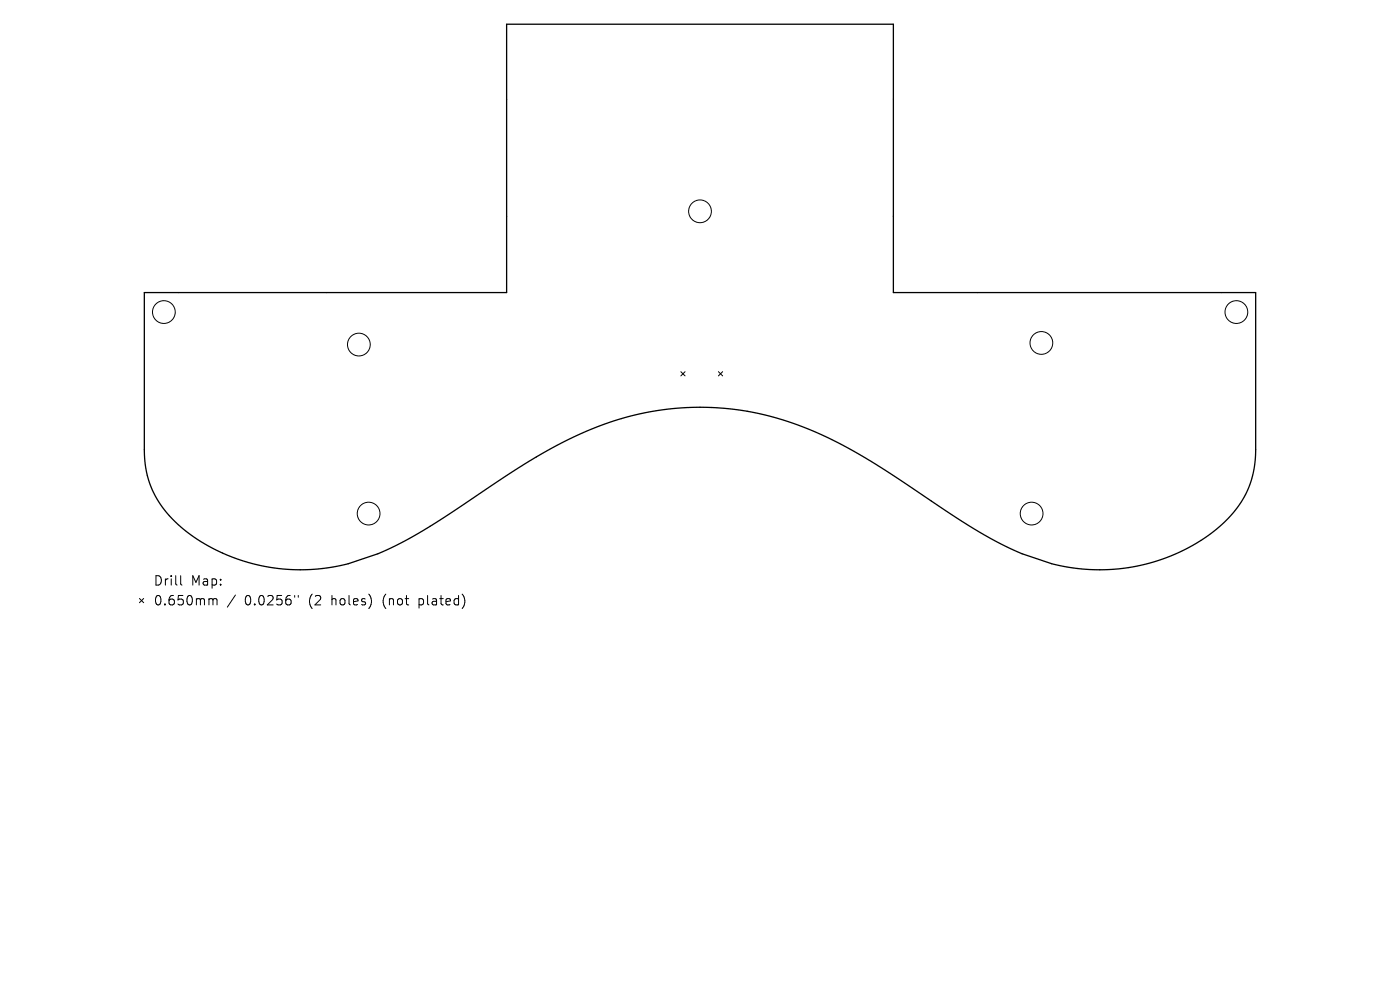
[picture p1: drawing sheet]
<svg xmlns="http://www.w3.org/2000/svg" width="297mm" height="210mm" viewBox="0 0 297 210" stroke-linecap="round" stroke-linejoin="round" font-family="sans-serif">
<defs><g id="words">
<g font-size="2.8">
<text x="32.5" y="124.5">Drill</text>
<text x="40.5" y="124.5">Map:</text>
<text x="32.5" y="128.7">0.650mm</text>
<text x="51.9" y="128.7">0.0256&quot;</text>
<text x="65.7" y="128.7">(2</text>
<text x="70.6" y="128.7">holes)</text>
<text x="81.7" y="128.7">(not</text>
<text x="89.5" y="128.7">plated)</text>
</g>
</g></defs>
<path d="M30.6 62.1h76.9v-57h82v57h76.9v33.5l-.3 3.5-.5 2.4-.8 2.3-1.1 2.1-1.5 2.1-1.7 2-2.1 1.9-2.3 1.9-2.6 1.6-2.8 1.5-2.9 1.2-3 1.1-3.1 .8-3.1 .5-3.1 .3-3.1 .1-3.2-.2-3.1-.5-3-.6-6.3-2.1-4.5-2.2-7.9-4.5-14.8-9.9-6.3-3.9-6.5-3.6-6.1-2.7-7-2.3-3.5-.8-3.4-.6-3.6-.4-3.6-.2h-3.5l-3.5 .3-5.6 .8-5.4 1.4-5.5 1.9-5.6 2.5-4.7 2.5-5.1 3-15.6 10.4-5.2 3.3-5.1 2.8-4.6 2.2-6.3 2.1-5 .9-5.7 .4-5.7-.5-4.1-.9-4-1.3-3.9-1.7-3.5-2-3.2-2.3-2.7-2.6-2.1-2.6-1.6-2.9-1.2-3.6-.6-4z" fill="none" stroke="#000" stroke-width=".28"/>
<g fill="none" stroke="#000" stroke-width=".21">
<path d="M144.4 78.8l.9 .9M145.3 78.8l-.9 .9M152.4 78.8l.9 .9M153.3 78.8l-.9 .9M29.6 127l.9 .9M30.5 127l-.9 .9M38.3 122.1v1.7l.3 .3M44.6 127h.3l.3 .3M45.2 127.3l.3-.3 .4 .1 .1 1.2M45.2 127.3v1M49.9 126.2l-1.7 2.6M62.5 126.3v.4"/>
<path d="M63.3 126.3v.4"/>
<circle cx="148.5" cy="44.8" r="2.41"/>
<circle cx="34.8" cy="66.2" r="2.41"/>
<circle cx="76.1" cy="73.1" r="2.41"/>
<circle cx="220.9" cy="72.7" r="2.41"/>
<circle cx="262.3" cy="66.2" r="2.41"/>
<circle cx="78.2" cy="108.9" r="2.41"/>
<circle cx="218.9" cy="108.9" r="2.41"/>
</g>
<use href="#words"/>
</svg>
